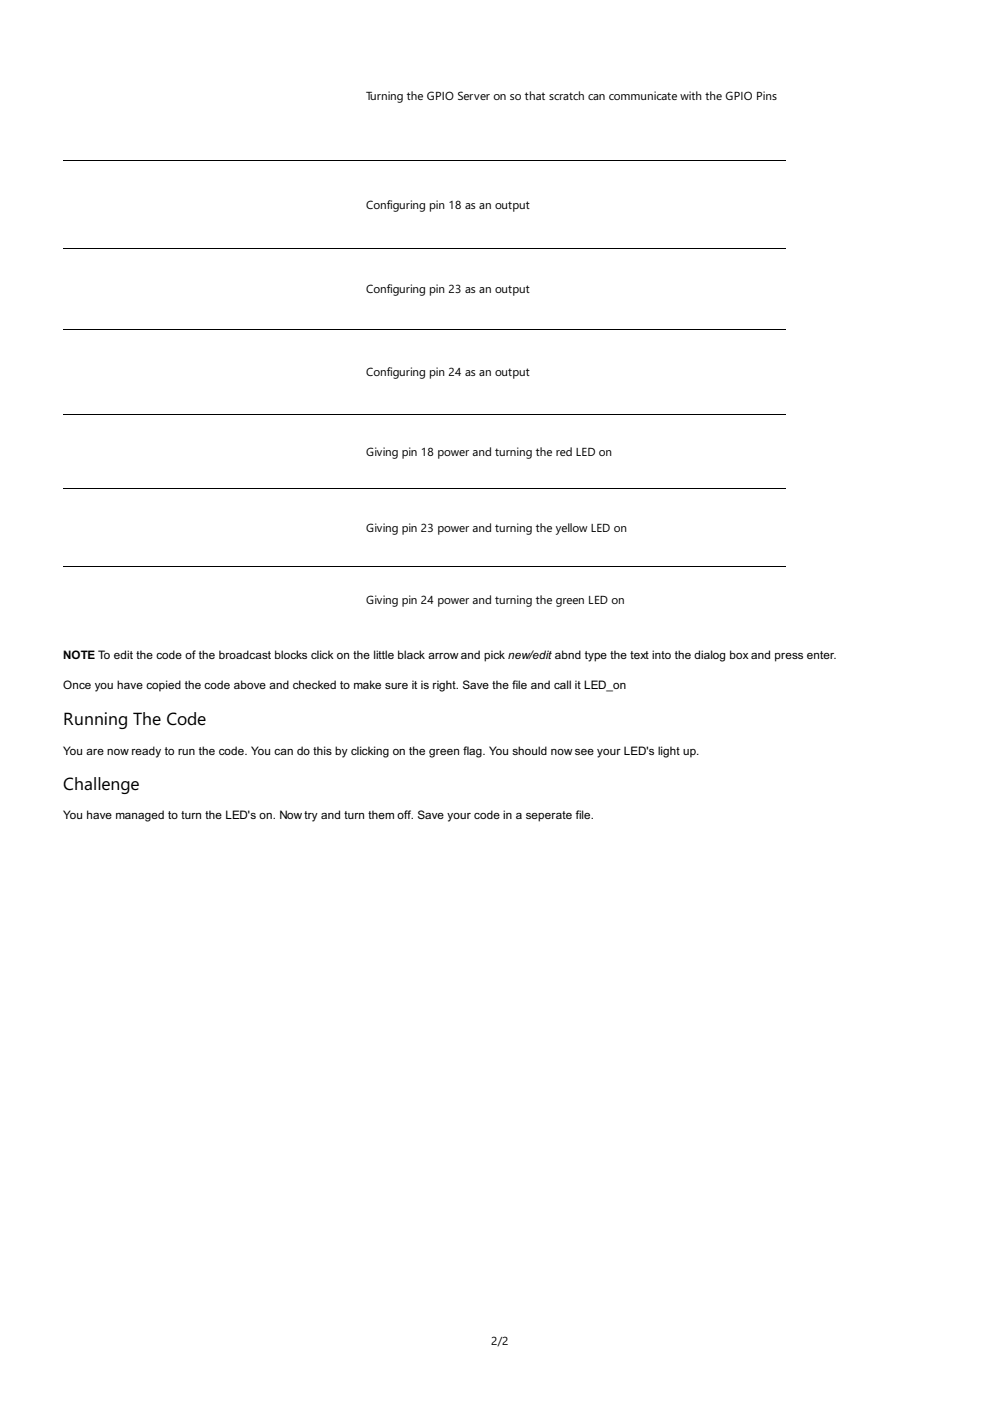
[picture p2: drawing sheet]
<svg xmlns="http://www.w3.org/2000/svg" width="210mm" height="297mm" viewBox="0 0 210 297" stroke-linecap="round" stroke-linejoin="round" font-family="sans-serif">
<defs><g id="words">
<g font-size="3.7">
<text x="13.4" y="153.6">Running The Code</text>
<text x="13.4" y="167.6">Challenge</text>
</g>
<g font-size="2.5">
<text x="77.6" y="21.2">Turning the GPIO Server on so that scratch can communicate with the GPIO Pins</text>
<text x="77.6" y="44.3">Configuring pin 18 as an output</text>
<text x="77.6" y="62.1">Configuring pin 23 as an output</text>
<text x="77.6" y="79.7">Configuring pin 24 as an output</text>
<text x="77.6" y="96.7">Giving pin 18 power and turning the red LED on</text>
<text x="77.6" y="112.7">Giving pin 23 power and turning the yellow LED on</text>
<text x="77.6" y="128.1">Giving pin 24 power and turning the green LED on</text>
<text x="13.4" y="139.7">NOTE To edit the code of the broadcast blocks click on the little black arrow and pick new/edit abnd type the text into the dialog box and press enter.</text>
<text x="13.4" y="146">Once you have copied the code above and checked to make sure it is right. Save the file and call it LED_on</text>
<text x="13.4" y="160">You are now ready to run the code. You can do this by clicking on the green flag. You should now see your LED's light up.</text>
<text x="13.4" y="173.7">You have managed to turn the LED's on. Now try and turn them off. Save your code in a seperate file.</text>
<text x="104.2" y="285.2">2/2</text>
</g>
</g></defs>
<path d="M13.4 34.1h153.1M13.4 52.7h153.1M13.4 69.8h153.1M13.4 87.9h153.1M13.4 103.6h153.1M13.4 120h153.1" fill="none" stroke="#000" stroke-width=".21"/>
<use href="#words"/>
</svg>
